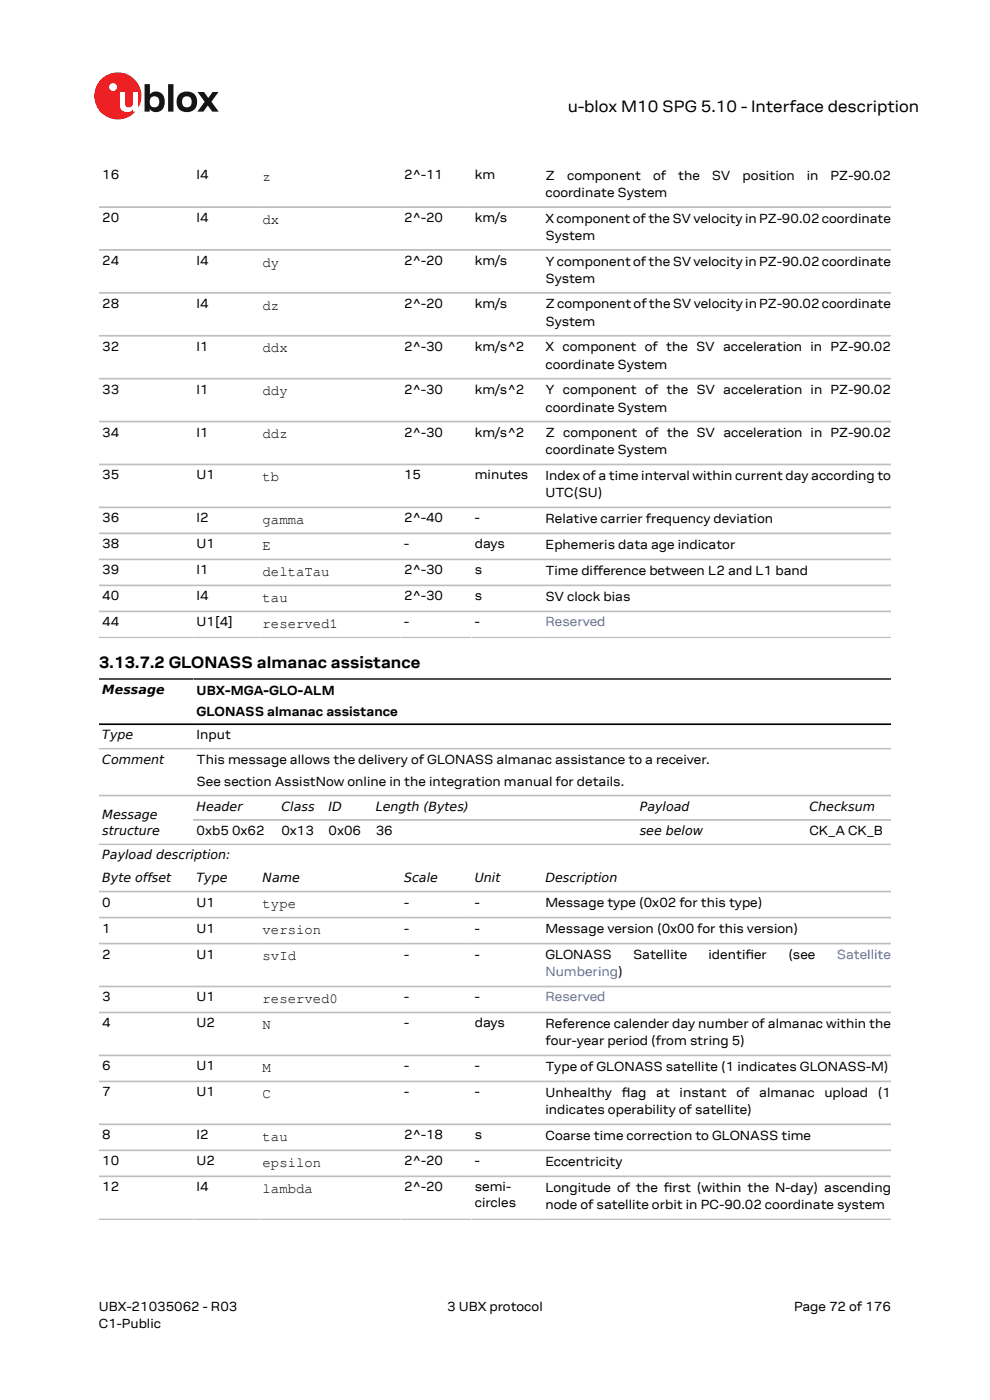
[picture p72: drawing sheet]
<svg xmlns="http://www.w3.org/2000/svg" width="210mm" height="297mm" viewBox="0 0 210 297" stroke-linecap="round" stroke-linejoin="round" font-family="sans-serif">
<defs><g id="words">
<g font-size="3.5">
<text x="120.4" y="23.7">u-blox M10 SPG 5.10 - Interface description</text>
<text x="21" y="141.6">3.13.7.2 GLONASS almanac assistance</text>
</g>
<g font-size="3">
<text x="55.7" y="38.4">z</text>
<text x="55.7" y="47.5">dx</text>
<text x="55.7" y="56.6">dy</text>
<text x="55.7" y="65.7">dz</text>
<text x="55.7" y="74.8">ddx</text>
<text x="55.7" y="83.9">ddy</text>
<text x="55.7" y="93">ddz</text>
<text x="55.7" y="102.1">tb</text>
<text x="55.7" y="111.2">gamma</text>
<text x="55.7" y="116.7">E</text>
<text x="55.7" y="122.2">deltaTau</text>
<text x="55.7" y="127.7">tau</text>
<text x="55.7" y="133.2">reserved1</text>
<text x="55.7" y="192.7">type</text>
<text x="55.7" y="198.2">version</text>
<text x="55.7" y="203.7">svId</text>
<text x="55.7" y="212.8">reserved0</text>
<text x="55.7" y="218.3">N</text>
<text x="55.7" y="227.4">M</text>
<text x="55.7" y="233">C</text>
<text x="55.7" y="242.1">tau</text>
<text x="55.7" y="247.6">epsilon</text>
<text x="55.7" y="253.1">lambda</text>
</g>
<g font-size="2.8">
<text x="21.7" y="38">16</text>
<text x="41.7" y="38">I4</text>
<text x="85.7" y="38">2^-11</text>
<text x="100.7" y="38">km</text>
<text x="115.7" y="38.1">Z</text>
<text x="115.7" y="41.8">coordinate System</text>
<text x="120.3" y="38.1">component</text>
<text x="138.5" y="38.1">of</text>
<text x="143.9" y="38.1">the</text>
<text x="151" y="38.1">SV</text>
<text x="157.5" y="38.1">position</text>
<text x="171.1" y="38.1">in</text>
<text x="176.2" y="38.1">PZ-90.02</text>
<text x="21.7" y="47.1">20</text>
<text x="41.7" y="47.1">I4</text>
<text x="85.7" y="47.1">2^-20</text>
<text x="100.7" y="47.1">km/s</text>
<text x="115.7" y="47.2">X component of the SV velocity in PZ-90.02 coordinate</text>
<text x="115.7" y="50.9">System</text>
<text x="21.7" y="56.2">24</text>
<text x="41.7" y="56.2">I4</text>
<text x="85.7" y="56.2">2^-20</text>
<text x="100.7" y="56.2">km/s</text>
<text x="115.7" y="56.3">YcomponentoftheSVvelocityinPZ-90.02coordinate</text>
<text x="21.7" y="65.3">28</text>
<text x="41.7" y="65.3">I4</text>
<text x="85.7" y="65.3">2^-20</text>
<text x="100.7" y="65.3">km/s</text>
<text x="115.7" y="60">System</text>
<text x="115.7" y="65.4">ZcomponentoftheSVvelocityinPZ-90.02coordinate</text>
<text x="115.7" y="69.1">System</text>
<text x="21.7" y="74.4">32</text>
<text x="41.7" y="74.4">I1</text>
<text x="85.7" y="74.4">2^-30</text>
<text x="100.7" y="74.4">km/s^2</text>
<text x="115.7" y="74.5">X component of the SV acceleration in PZ-90.02</text>
<text x="21.7" y="83.5">33</text>
<text x="41.7" y="83.5">I1</text>
<text x="85.7" y="83.5">2^-30</text>
<text x="100.7" y="83.5">km/s^2</text>
<text x="115.7" y="78.2">coordinate System</text>
<text x="115.7" y="83.6">Y component of the SV acceleration in PZ-90.02</text>
<text x="115.7" y="87.3">coordinate System</text>
<text x="21.7" y="92.6">34</text>
<text x="41.7" y="92.6">I1</text>
<text x="85.7" y="92.6">2^-30</text>
<text x="100.7" y="92.6">km/s^2</text>
<text x="115.7" y="92.7">Z component of the SV acceleration in PZ-90.02</text>
<text x="21.7" y="101.7">35</text>
<text x="41.7" y="101.7">U1</text>
<text x="85.7" y="101.7">15</text>
<text x="100.7" y="101.7">minutes</text>
<text x="115.7" y="96.4">coordinate System</text>
<text x="115.7" y="101.8">Index of a time interval within current day according to</text>
<text x="115.7" y="105.5">UTC(SU)</text>
<text x="21.7" y="110.8">36</text>
<text x="41.7" y="110.8">I2</text>
<text x="85.7" y="110.8">2^-40</text>
<text x="100.7" y="110.8">-</text>
<text x="115.7" y="110.9">Relative carrier frequency deviation</text>
<text x="21.7" y="116.3">38</text>
<text x="41.7" y="116.3">U1</text>
<text x="85.7" y="116.3">-</text>
<text x="100.7" y="116.3">days</text>
<text x="115.7" y="116.5">Ephemeris data age indicator</text>
<text x="21.7" y="121.8">39</text>
<text x="41.7" y="121.8">I1</text>
<text x="85.7" y="121.8">2^-30</text>
<text x="100.7" y="121.8">s</text>
<text x="115.7" y="122">Time diference between L2 and L1 band</text>
<text x="125.8" y="122">f</text>
<text x="21.7" y="127.4">40</text>
<text x="41.7" y="127.4">I4</text>
<text x="85.7" y="127.4">2^-30</text>
<text x="100.7" y="127.4">s</text>
<text x="115.7" y="127.5">SV clock bias</text>
<text x="21.7" y="132.9">44</text>
<text x="41.7" y="132.9">U1[4]</text>
<text x="85.7" y="132.9">-</text>
<text x="100.7" y="132.9">-</text>
<text x="41.7" y="147.4">UBX-MGA-GLO-ALM</text>
<text x="41.7" y="151.9">GLONASS almanac assistance</text>
<text x="41.7" y="156.8">Input</text>
<text x="41.7" y="162.1">This message allows the delivery of GLONASS almanac assistance to a receiver.</text>
<text x="41.7" y="166.6">See section AssistNow online in the integration manual for details.</text>
<text x="41.7" y="177.1">0xb5 0x62</text>
<text x="59.7" y="177.1">0x13</text>
<text x="69.7" y="177.1">0x06</text>
<text x="79.7" y="177.1">36</text>
<text x="171.7" y="177.1">CK_A CK_B</text>
<text x="21.7" y="192.3">0</text>
<text x="21.7" y="197.8">1</text>
<text x="41.7" y="192.3">U1</text>
<text x="41.7" y="197.8">U1</text>
<text x="85.7" y="192.3">-</text>
<text x="85.7" y="197.8">-</text>
<text x="100.7" y="192.3">-</text>
<text x="100.7" y="197.8">-</text>
<text x="115.7" y="192.5">Message type (0x02 for this type)</text>
<text x="115.7" y="198">Message version (0x00 for this version)</text>
<text x="21.7" y="203.3">2</text>
<text x="41.7" y="203.3">U1</text>
<text x="85.7" y="203.3">-</text>
<text x="100.7" y="203.3">-</text>
<text x="115.7" y="203.5">GLONASS</text>
<text x="134.3" y="203.5">Satellite</text>
<text x="150.3" y="203.5">identifer</text>
<text x="158.1" y="203.5">i</text>
<text x="167.2" y="203.5">(see</text>
<text x="21.7" y="212.4">3</text>
<text x="41.7" y="212.4">U1</text>
<text x="85.7" y="212.4">-</text>
<text x="100.7" y="212.4">-</text>
<text x="21.7" y="218">4</text>
<text x="41.7" y="218">U2</text>
<text x="85.7" y="218">-</text>
<text x="100.7" y="218">days</text>
<text x="115.7" y="218.1">Reference calender day number of almanac within the</text>
<text x="115.7" y="221.8">four-year period (from string 5)</text>
<text x="21.7" y="227.1">6</text>
<text x="41.7" y="227.1">U1</text>
<text x="85.7" y="227.1">-</text>
<text x="100.7" y="227.1">-</text>
<text x="115.7" y="227.2">Type of GLONASS satellite (1 indicates GLONASS-M)</text>
<text x="21.7" y="232.6">7</text>
<text x="41.7" y="232.6">U1</text>
<text x="85.7" y="232.6">-</text>
<text x="100.7" y="232.6">-</text>
<text x="115.7" y="232.7">Unhealthy</text>
<text x="131.9" y="232.7">fag</text>
<text x="131.9" y="232.7">l</text>
<text x="139.2" y="232.7">at</text>
<text x="144.2" y="232.7">instant</text>
<text x="156.2" y="232.7">of</text>
<text x="161.1" y="232.7">almanac</text>
<text x="174.9" y="232.7">upload</text>
<text x="186.2" y="232.7">(1</text>
<text x="115.7" y="236.4">indicates operability of satellite)</text>
<text x="21.7" y="241.7">8</text>
<text x="41.7" y="241.7">I2</text>
<text x="85.7" y="241.7">2^-18</text>
<text x="100.7" y="241.7">s</text>
<text x="115.7" y="241.8">Coarse time correction to GLONASS time</text>
<text x="21.7" y="247.2">10</text>
<text x="41.7" y="247.2">U2</text>
<text x="85.7" y="247.2">2^-20</text>
<text x="100.7" y="247.2">-</text>
<text x="115.7" y="247.3">Eccentricity</text>
<text x="21.7" y="252.7">12</text>
<text x="41.7" y="252.7">I4</text>
<text x="85.7" y="252.7">2^-20</text>
<text x="100.7" y="252.7">semi-</text>
<text x="100.7" y="256.1">circles</text>
<text x="115.7" y="252.9">Longitude of the frst (within the N-day) ascending</text>
<text x="115.7" y="256.5">node of satellite orbit in PC-90.02 coordinate system</text>
<text x="140.8" y="252.9">i</text>
<text x="21" y="278">UBX-21035062 - R03</text>
<text x="21" y="281.8">C1-Public</text>
<text x="94.9" y="278">3 UBX protocol</text>
<text x="168.4" y="278">Page 72 of 176</text>
</g>
<g font-size="2.8" fill="#4664b4">
<text x="115.7" y="132.9">Reserved</text>
<text x="177.5" y="203.5">Satellite</text>
<text x="115.7" y="207.2">Numbering)</text>
<text x="115.7" y="212.4">Reserved</text>
</g>
<g font-size="2.7">
<text x="21.7" y="147.2">Message</text>
<text x="21.7" y="156.8">Type</text>
<text x="21.7" y="162">Comment</text>
<text x="21.7" y="173.7">Message</text>
<text x="41.7" y="172">Header</text>
<text x="59.7" y="172">Class</text>
<text x="69.7" y="172">ID</text>
<text x="79.7" y="172">Length (Bytes)</text>
<text x="135.7" y="172">Payload</text>
<text x="171.7" y="172">Checksum</text>
<text x="21.7" y="177.1">structure</text>
<text x="135.7" y="177.1">see below</text>
<text x="21.7" y="182.3">Payload description:</text>
<text x="21.7" y="187.2">Byte offset</text>
<text x="41.7" y="187.2">Type</text>
<text x="55.7" y="187.2">Name</text>
<text x="85.7" y="187.2">Scale</text>
<text x="100.7" y="187.2">Unit</text>
<text x="115.7" y="187.2">Description</text>
</g>
</g></defs>
<circle cx="25" cy="20.4" r="5" fill="#ed2023"/>
<circle cx="24" cy="18.5" r=".83" fill="#fff"/>
<g fill="#151516">
<path d="M35.7 17.9h1.1v5.8h-1.1z"/>
<path d="M41.9 19.5h1.4l.9 1.3 .9-1.3h1.3l-1.6 2.1 1.6 2.1h-1.4l-.9-1.3-1 1.3h-1.2l1.5-2.1z"/>
<path d="M32 20.7a1.17 1.17 0 0 0-.1 1.5 1.17 1.17 0 0 0 1.4 .4 1.16 1.16 0 0 0 .4-1.6 1.16 1.16 0 0 0-1.7-.3zM30.7 17.9h1.1v2.1a1.82 1.82 0 0 1 2.2-.4 1.82 1.82 0 0 1 .9 2 1.83 1.83 0 0 1-1 2 1.83 1.83 0 0 1-2.1-.5v.6h-1.1z"/>
<path d="M38.9 20.7a1.18 1.18 0 0 0-.2 1.5 1.18 1.18 0 0 0 1.5 .4 1.18 1.18 0 0 0 .4-1.5 1.18 1.18 0 0 0-1.5-.5zM37.4 21.6a2.25 2.25 0 0 1 4.5 0 2.25 2.25 0 0 1-4.5 0z"/>
</g>
<path d="M25.4 19.5h1.1v2.5a.84 .84 0 0 0 1 .8 .84 .84 0 0 0 .7-1v-2.3h1.1v4.2h-1.1v-.5a1.59 1.59 0 0 1-1.8 .5 1.59 1.59 0 0 1-1-1.5z" fill="#fff"/>
<g fill="none" stroke="#bebebe" stroke-width=".35">
<path d="M21 43.9h168M21 53h168M21 62.1h168M21 71.2h168M21 80.3h168M21 89.4h168M21 98.5h168M21 107.6h168M21 113.2h168M21 118.7h168M21 124.2h168M21 129.7h168"/>
<path d="M21 135.2h168M21 158.8h168M21 168.8h168M21 179.1h168M189 174h-148M21 189.1h168M21 194.7h168M21 200.2h168M21 209.3h168M21 214.8h168M21 223.9h168M21 229.4h168"/>
<path d="M21 238.5h168M21 244h168M21 249.6h168M21 258.7h168"/>
</g>
<path d="M21 144h168M21 153.6h168" fill="none" stroke="#000" stroke-width=".35"/>
<use href="#words"/>
</svg>
